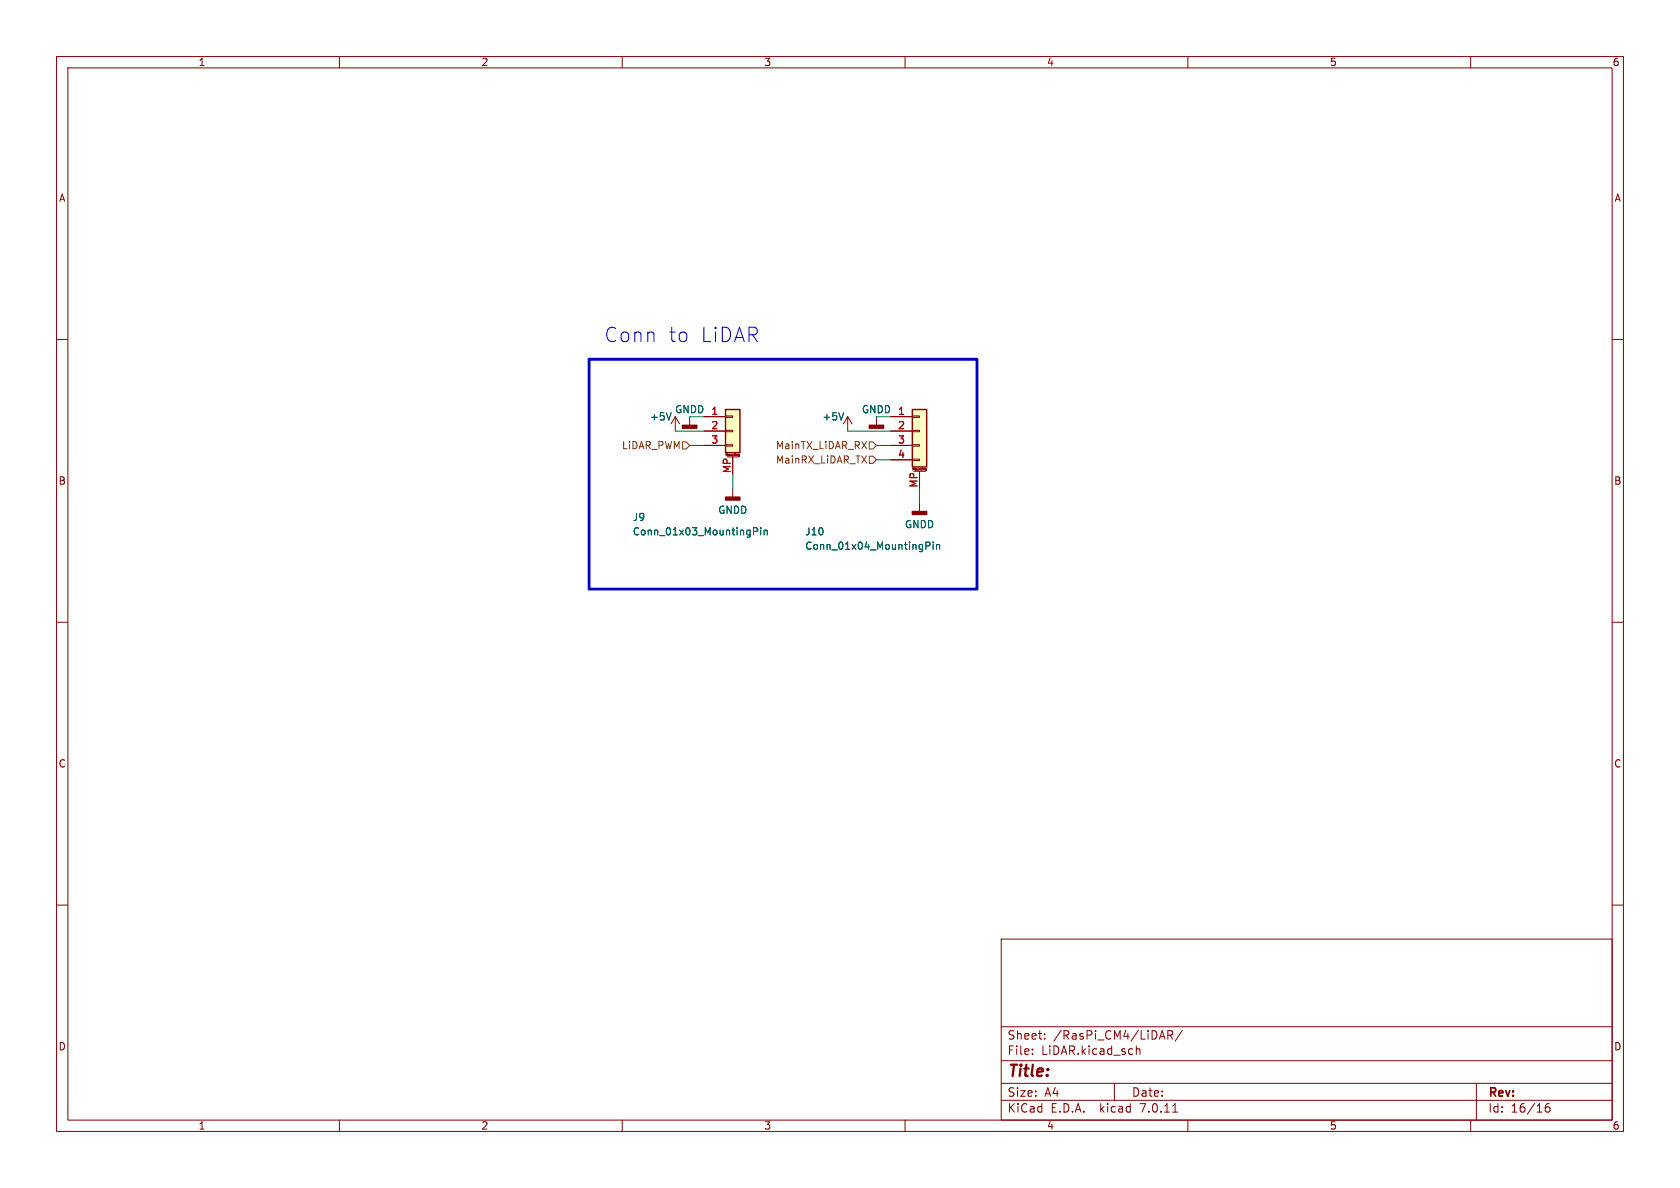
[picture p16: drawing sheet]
<svg xmlns="http://www.w3.org/2000/svg" width="297mm" height="210mm" viewBox="0 0 297 210" stroke-linecap="round" stroke-linejoin="round" font-family="sans-serif">
<defs><g id="words">
<g font-size="3.5" fill="#0000c2">
<text x="106.7" y="60.7">Conn</text>
<text x="118" y="60.7">to</text>
<text x="123.6" y="60.7">LiDAR</text>
</g>
<text font-size="2.8" fill="#840000" x="178" y="190.9">Title:</text>
<g font-size="2.1" fill="#840000">
<text x="178" y="184">Sheet:</text>
<text x="186.2" y="184">/RasPi_CM4/LiDAR/</text>
<text x="178" y="186.7">File:</text>
<text x="184.1" y="186.7">LiDAR.kicad_sch</text>
<text x="178" y="196.9">KiCad</text>
<text x="178" y="194.1">Size:</text>
<text x="184.7" y="194.1">A4</text>
<text x="185.7" y="196.9">E.D.A.</text>
<text x="194.6" y="196.9">kicad</text>
<text x="200" y="194.1">Date:</text>
<text x="201.8" y="196.9">7.0.11</text>
<text x="263" y="194.3">Rev:</text>
<text x="263" y="196.9">Id:</text>
<text x="267.1" y="196.9">16/16</text>
</g>
<g font-size="1.8" fill="#840000">
<text x="35" y="11.9">1</text>
<text x="85" y="11.9">2</text>
<text x="135" y="11.9">3</text>
<text x="185" y="11.9">4</text>
<text x="235" y="11.9">5</text>
<text x="285" y="11.9">6</text>
<text x="10.3" y="35.9">A</text>
<text x="285.3" y="35.9">A</text>
<text x="10.3" y="85.9">B</text>
<text x="285.3" y="85.9">B</text>
<text x="10.3" y="135.9">C</text>
<text x="285.3" y="135.9">C</text>
<text x="10.3" y="185.9">D</text>
<text x="285.3" y="185.9">D</text>
<text x="35" y="199.9">1</text>
<text x="85" y="199.9">2</text>
<text x="135" y="199.9">3</text>
<text x="185" y="199.9">4</text>
<text x="235" y="199.9">5</text>
<text x="285" y="199.9">6</text>
</g>
<g font-size="1.8" fill="#006464">
<text x="114.8" y="74.5">+5V</text>
<text x="119.2" y="73.3">GNDD 1</text>
<text x="145.3" y="74.5">+5V</text>
<text x="152.3" y="73.3">GNDD 1</text>
<text x="111.8" y="92.3">J9</text>
<text x="111.8" y="94.8">Conn_01x03_MountingPin</text>
<text x="126.9" y="91">GNDD</text>
<text x="142.2" y="94.8">J10</text>
<text x="159.9" y="93.6">GNDD</text>
<text x="142.2" y="97.4">Conn_01x04_MountingPin</text>
</g>
<g font-size="1.8" fill="#a90000">
<text x="125.7" y="75.9">2</text>
<text x="158.7" y="75.9">2</text>
<text x="125.7" y="78.5">3</text>
<text x="129.3" y="83.8" transform="rotate(-90 129.3 83.8)">MP</text>
<text x="158.7" y="78.5">3</text>
<text x="158.7" y="81">4</text>
<text x="162.3" y="86.3" transform="rotate(-90 162.3 86.3)">MP</text>
</g>
<g font-size="1.8" fill="#725600">
<text x="109.9" y="79.6">LiDAR_PWM</text>
<text x="137.1" y="79.6">MainTX_LiDAR_RX</text>
<text x="137.1" y="82.1">MainRX_LiDAR_TX</text>
</g>
<g font-size=".5" fill="#840000">
<text x="128.1" y="80.8">Mounting</text>
<text x="161.1" y="83.4">Mounting</text>
</g>
</g></defs>
<g fill="none" stroke="#840000" stroke-width=".18">
<path d="M10 10h277v190h-277zM12 12h273v186h-273zM60 10v2M110 10v2M160 10v2M210 10v2M260 10v2M10 60h2M285 60h2M119.4 73.7l-.8 1.2M119.4 73.7v2.5M119.4 73.7l.7 1.2"/>
<path d="M121.9 73.7v1.5M124.5 73.7h3.8M124.5 76.2h3.8M124.5 78.7h3.8M128.3 78.6h1.2v.3h-1.2zM128.3 76.1h1.2v.2h-1.2zM128.3 73.5h1.2v.3h-1.2zM149.9 73.7l-.8 1.2M149.9 73.7v2.5M149.9 73.7l.7 1.2M154.9 73.7v1.5M157.5 73.7h3.8"/>
<path d="M157.5 76.2h3.8M157.5 78.7h3.8M161.3 78.6h1.3v.3h-1.3zM161.3 76.1h1.3v.2h-1.3zM161.3 73.5h1.3v.3h-1.3zM128.4 80.6v-.4l.1 .3 .1-.3v.4M128.5 80.8h2.1M129.5 80.8v3M129.5 86.4v1.5M129.8 80.2v.3M130 80.2h.1M130.6 80.7h.1"/>
<path d="M130.6 80.3v.2h.1M130.6 80.3h.1v.4M130.6 80.3h.1M130.7 80.7h.1M157.5 81.3h3.8M161.3 81.2h1.3v.2h-1.3zM161.4 83.1v-.4l.1 .3 .1-.3v.4M161.5 83.3h2.1M162.6 83.3v3.1M162.6 88.9v1.5M162.8 82.7v.3M163.1 82.7h-.1"/>
<path d="M163.1 82.7v.1M163.6 83v.1M163.6 83.1h.1M163.7 82.8v.4h-.1M163.7 82.9h-.1v.1M10 110h2M285 110h2M10 160h2M285 160h2M177 166h108v32h-108zM60 198v2M110 198v2"/>
<path d="M160 198v2M177 194.5h108M177 191.5h108M177 187.5h108M177 181.5h108M182.5 186.3v.1M182.5 185.5v.1M184.7 183.6v.1M184.7 182.8v.1M197 191.5v3M200.9 184.9v1.5M200.9 185.5l.2-.1 .4 .1v.9"/>
<path d="M205.5 182.2l.5 1.5M206.5 183l.7-.1 .1-.2-.1-.4-.2-.1h-.5v1.5M206.8 183l.5 .7M207.3 196.6h.9M209 182.1l-1.3 2M210 198v2M260 198v2M261 191.5v6.5M273.9 195.1a.59 .59 0 0 0-.7 .6v.6l.1 .2 .4 .1 .3-.1v-.5l-.1-.3h-.4l-.3 .3"/>
</g>
<g fill="#ffffc2" stroke="#ffffc2" stroke-width=".18">
<path d="M161.3 72.4h2.5v10.2h-2.5z"/>
<path d="M128.3 72.4h2.5v7.6h-2.5z"/>
</g>
<path d="M128.3 72.4h2.5v7.6h-2.5zM161.3 72.4h2.5v10.2h-2.5z" fill="none" stroke="#840000" stroke-width=".25"/>
<path d="M118.7 73l-.5 1.2M149.1 73l-.4 1.2M133.2 94l.6-.1 .1-.2v-.3l-.7-.1v1.3M134.5 93.3v.1M134.5 93.7v.9M135.1 93.7v.9M135.1 93.8l.2-.1 .3 .1v.8M163.7 96.5l.6-.1 .1-.1v-.3l-.7-.2v1.3M165 95.8v.2M165 96.3v.8M165.6 96.3v.8M165.6 96.4l.2-.1h.3v.8" fill="none" stroke="#006464" stroke-width=".18"/>
<g fill="#840000" stroke="#840000" stroke-width=".25">
<path d="M153.7 75.2h2.5v.5h-2.5z"/>
<path d="M161.3 90.4h2.5v.5h-2.5z"/>
<path d="M128.3 87.9h2.5v.5h-2.5z"/>
<path d="M120.6 75.2h2.6v.5h-2.6z"/>
</g>
<path d="M120.6 78.1h.7l.6 .6-.6 .7h-.7zM153.7 78.1h.6l.6 .6-.6 .7h-.6zM153.7 80.6h.6l.6 .7-.6 .6h-.6z" fill="none" stroke="#725600" stroke-width=".18"/>
<path d="M104.1 63.5h68.6v40.6h-68.6z" fill="none" stroke="#0000c2" stroke-width=".5"/>
<path d="M119.4 76.2h5.1M121.9 78.7h2.6M149.9 76.2h7.6M154.9 78.7h2.6M129.5 83.8v2.6M154.9 81.3h2.6M162.6 86.4v2.5" fill="none" stroke="#009600" stroke-width=".18"/>
<use href="#words"/>
</svg>
